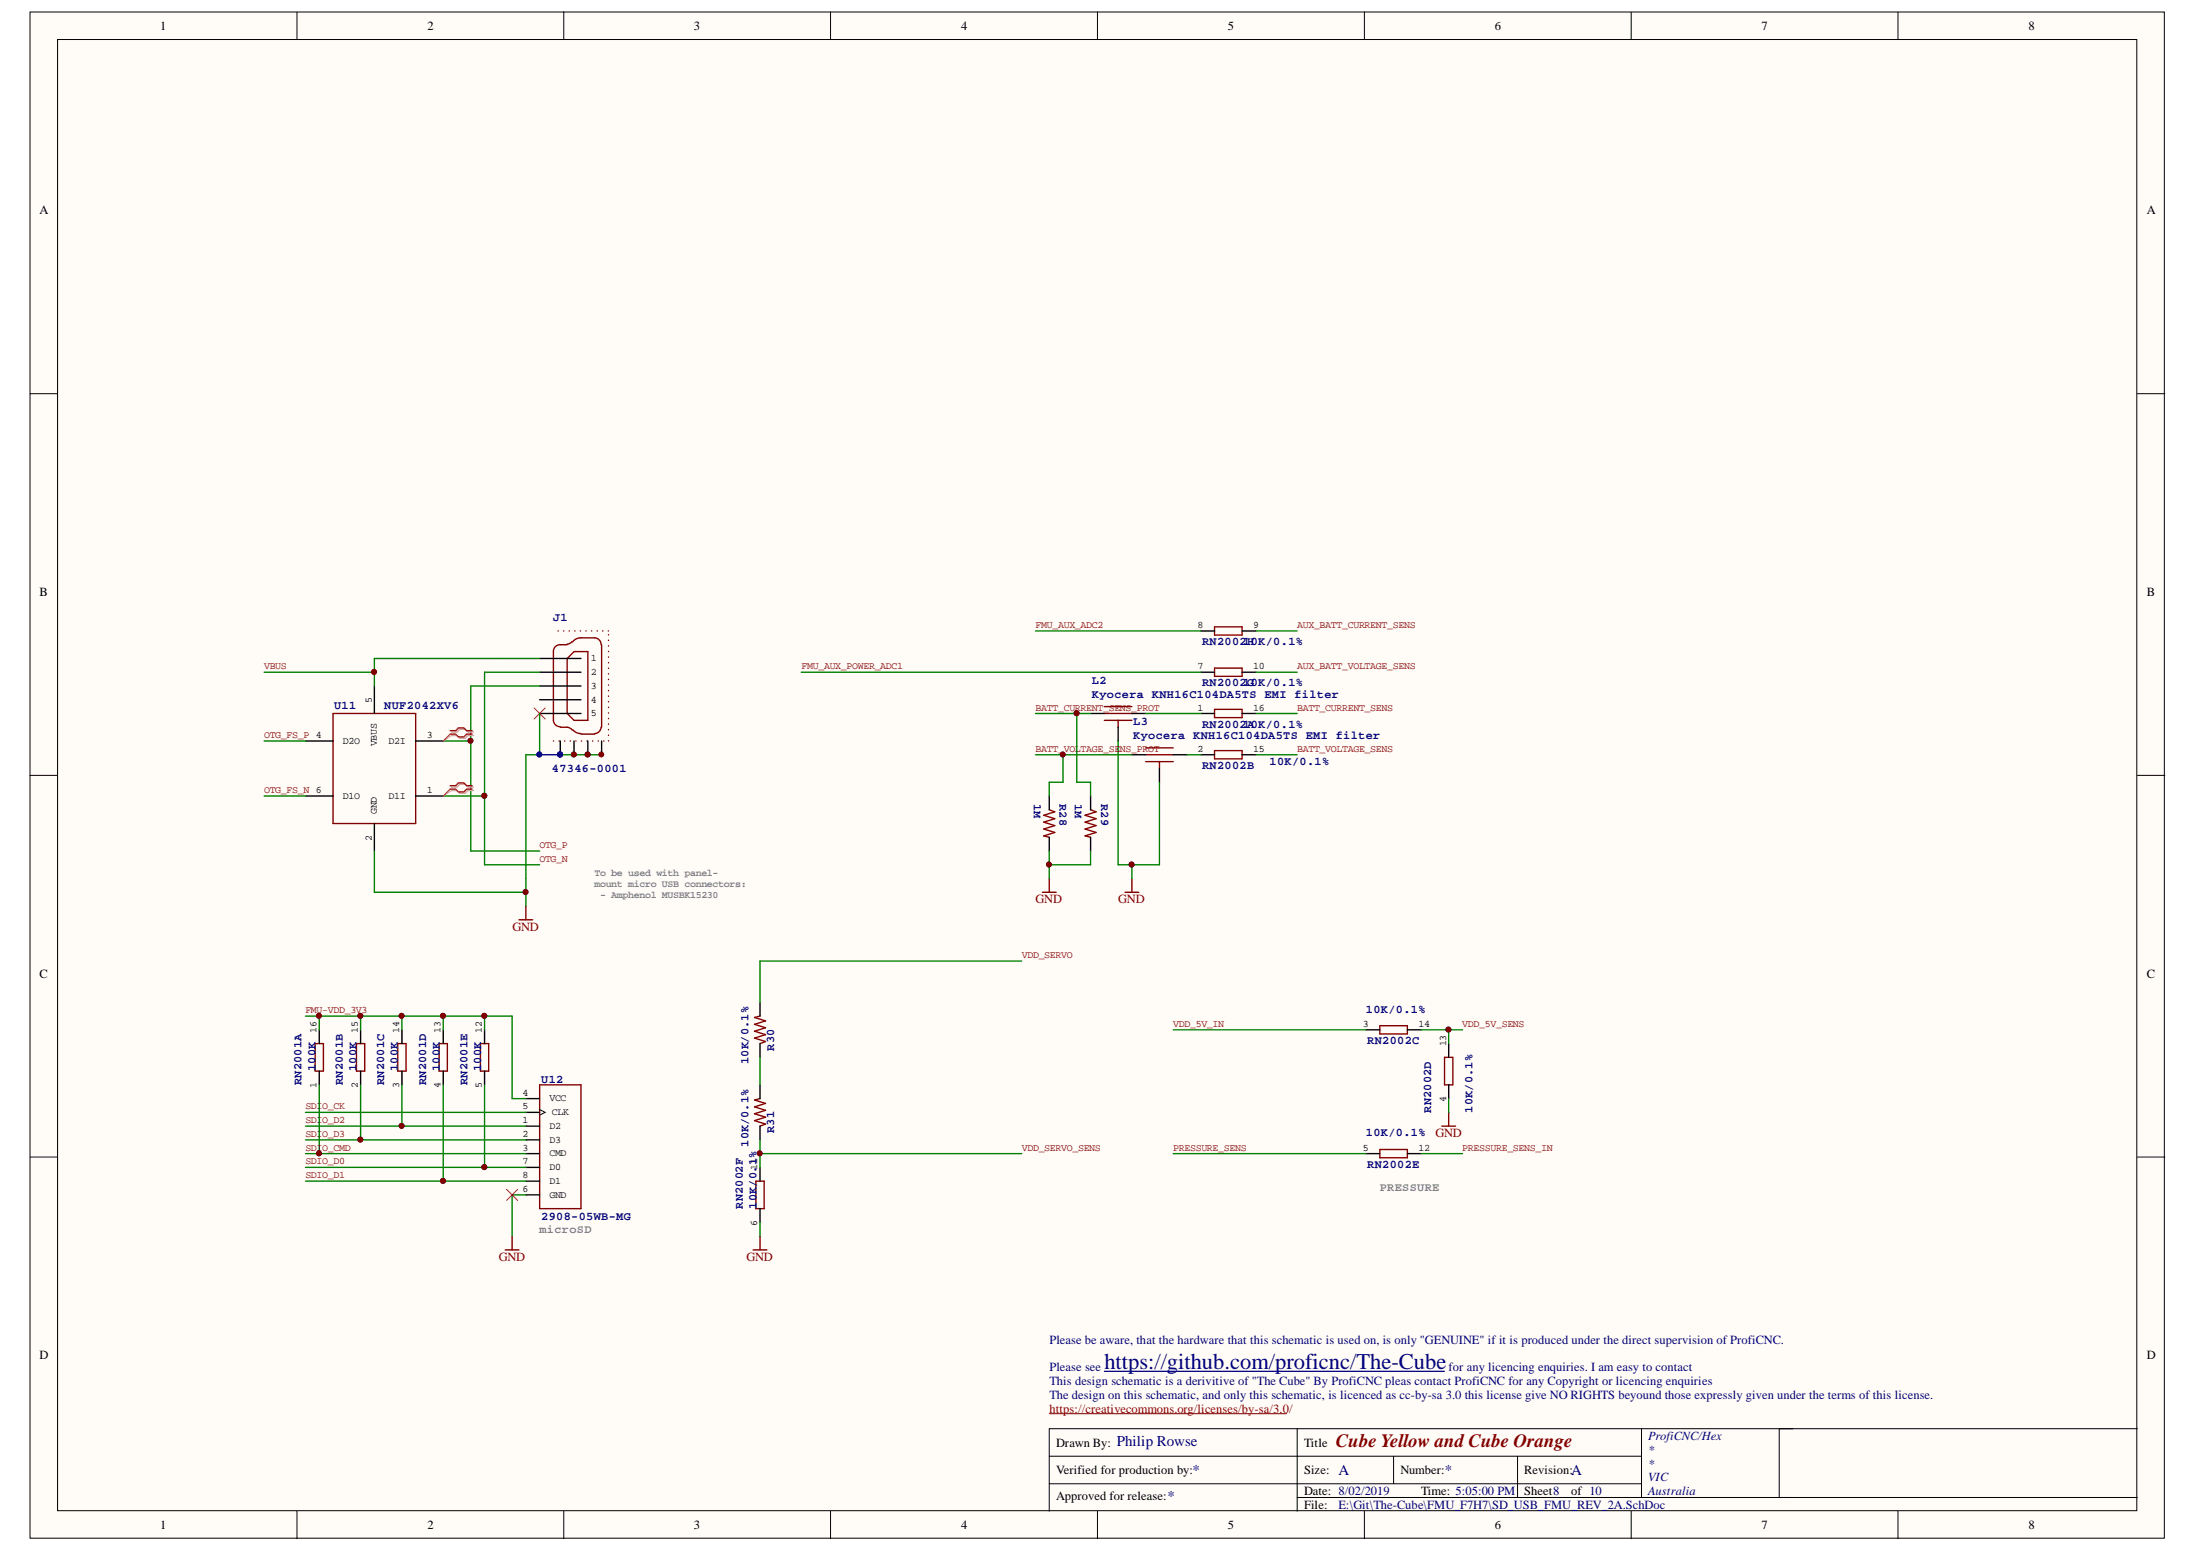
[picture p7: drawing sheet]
<svg xmlns="http://www.w3.org/2000/svg" width="297mm" height="210mm" viewBox="0 0 297 210" stroke-linecap="round" stroke-linejoin="round" font-family="sans-serif">
<defs><g id="words">
<text font-size="3" fill="#000080" x="149.3" y="185.1">https://github.com/proficnc/The-Cube</text>
<text font-size="2.5" fill="#800000" x="180.6" y="195.7">Cube Yellow and Cube Orange</text>
<g font-size="2" fill="#000080">
<text x="151" y="195.6">Philip Rowse</text>
<text x="157.9" y="203">*</text>
<text x="161.2" y="199.5">*</text>
<text x="181" y="199.5">A</text>
<text x="195.3" y="199.5">*</text>
<text x="212.4" y="199.5">A</text>
</g>
<g font-size="1.7">
<text x="21.7" y="4.1">1</text>
<text x="57.8" y="4.1">2</text>
<text x="93.8" y="4.1">3</text>
<text x="129.9" y="4.1">4</text>
<text x="166" y="4.1">5</text>
<text x="202.1" y="4.1">6</text>
<text x="238.1" y="4.1">7</text>
<text x="274.3" y="4.1">8</text>
<text x="5.3" y="28.9">A</text>
<text x="290.3" y="28.9">A</text>
<text x="5.3" y="80.6">B</text>
<text x="290.3" y="80.6">B</text>
<text x="5.3" y="132.2">C</text>
<text x="290.3" y="132.2">C</text>
<text x="5.3" y="183.8">D</text>
<text x="290.3" y="183.8">D</text>
<text x="142.8" y="195.7">Drawn By:</text>
<text x="176.3" y="195.7">Title</text>
<text x="142.8" y="199.4">Verified for production by:</text>
<text x="142.8" y="202.9">Approved for release:</text>
<text x="176.3" y="199.4">Size:</text>
<text x="176.3" y="202.2">Date: 8/02/2019</text>
<text x="189.3" y="199.4">Number:</text>
<text x="192.1" y="202.2">Time: 5:05:00 PM</text>
<text x="206.1" y="199.4">Revision:</text>
<text x="206.1" y="202.2">Sheet8</text>
<text x="212.4" y="202.2">of 10</text>
<text x="21.7" y="206.8">1</text>
<text x="57.8" y="206.8">2</text>
<text x="93.8" y="206.8">3</text>
<text x="129.9" y="206.8">4</text>
<text x="166" y="206.8">5</text>
<text x="176.3" y="204.1">File:</text>
<text x="202.1" y="206.8">6</text>
<text x="238.1" y="206.8">7</text>
<text x="274.3" y="206.8">8</text>
</g>
<g font-size="1.7" fill="#800000">
<text x="69.3" y="125.9">GND</text>
<text x="140" y="122.1">GND</text>
<text x="151.2" y="122.1">GND</text>
<text x="194.1" y="153.8">GND</text>
<text x="67.4" y="170.6">GND</text>
<text x="100.9" y="170.6">GND</text>
</g>
<g font-size="1.7" fill="#000080">
<text x="141.9" y="181.7">Please be aware, that the hardware that this schematic is used on, is only &quot;GENUINE&quot; if it is produced under the direct supervision of ProfiCNC.</text>
<text x="141.9" y="185.5">Please see</text>
<text x="195.8" y="185.5">for any licencing enquiries. I am easy to contact</text>
<text x="141.9" y="189.2">The design on this schematic, and only this schematic, is licenced as cc-by-sa 3.0 this license give NO RIGHTS beyound those expressly given under the terms of this license.</text>
<text x="141.9" y="187.3">This design schematic is a derivitive of &quot;The Cube&quot; By ProfiCNC pleas contact ProfiCNC for any Copyright or licencing enquiries</text>
<text x="222.8" y="194.8">ProfiCNC/Hex</text>
<text x="222.8" y="196.6">*</text>
<text x="222.8" y="198.5">*</text>
<text x="222.8" y="200.3">VIC</text>
<text x="222.8" y="202.2">Australia</text>
<text x="181" y="204.1">E:\Git\The-Cube\FMU_F7H7\SD_USB_FMU_REV_2A.SchDoc</text>
</g>
<text font-size="1.7" fill="#980000" x="141.9" y="191">https://creativecommons.org/licenses/by-sa/3.0/</text>
<g font-size="1.6" fill="#000080">
<text x="74.8" y="83.9">J1</text>
<text x="162.5" y="87.2">RN20021H0K/0.1%</text>
<text x="45.2" y="95.9">U11</text>
<text x="51.9" y="95.9">NUF2042XV6</text>
<text x="147.6" y="92.5">L2</text>
<text x="147.6" y="94.3">Kyocera KNH16C104DA5TS EMI filter</text>
<text x="162.5" y="92.8">RN20021G0K/0.1%</text>
<text x="153.2" y="98.1">L3</text>
<text x="153.2" y="99.9">Kyocera KNH16C104DA5TS EMI filter</text>
<text x="162.5" y="98.4">RN20021A0K/0.1%</text>
<text x="74.6" y="104.4">47346-0001</text>
<text x="162.5" y="104">RN2002B</text>
<text x="171.7" y="103.5">10K/0.1%</text>
<text x="139.8" y="108.8" transform="rotate(90 139.8 108.8)">1M</text>
<text x="143.2" y="108.8" transform="rotate(90 143.2 108.8)">R28</text>
<text x="145.3" y="108.8" transform="rotate(90 145.3 108.8)">1M</text>
<text x="148.9" y="108.8" transform="rotate(90 148.9 108.8)">R29</text>
<text x="184.7" y="136.9">10K/0.1%</text>
<text x="101.2" y="144" transform="rotate(-90 101.2 144)">10K/0.1%</text>
<text x="104.6" y="142.1" transform="rotate(-90 104.6 142.1)">R30</text>
<text x="184.8" y="141.2">RN2002C</text>
<text x="40.8" y="146.7" transform="rotate(-90 40.8 146.7)">RN2001A</text>
<text x="42.6" y="144.9" transform="rotate(-90 42.6 144.9)">100K</text>
<text x="46.4" y="146.7" transform="rotate(-90 46.4 146.7)">RN2001B</text>
<text x="48.2" y="144.9" transform="rotate(-90 48.2 144.9)">100K</text>
<text x="51.9" y="146.7" transform="rotate(-90 51.9 146.7)">RN2001C</text>
<text x="53.8" y="144.9" transform="rotate(-90 53.8 144.9)">100K</text>
<text x="57.6" y="146.7" transform="rotate(-90 57.6 146.7)">RN2001D</text>
<text x="59.5" y="144.9" transform="rotate(-90 59.5 144.9)">100K</text>
<text x="63.2" y="146.7" transform="rotate(-90 63.2 146.7)">RN2001E</text>
<text x="65.1" y="144.9" transform="rotate(-90 65.1 144.9)">100K</text>
<text x="73.2" y="146.4">U12</text>
<text x="101.2" y="155.1" transform="rotate(-90 101.2 155.1)">10K/0.1%</text>
<text x="104.6" y="153.3" transform="rotate(-90 104.6 153.3)">R31</text>
<text x="184.7" y="153.7">10K/0.1%</text>
<text x="193.5" y="150.5" transform="rotate(-90 193.5 150.5)">RN2002D</text>
<text x="199.1" y="150.5" transform="rotate(-90 199.1 150.5)">10K/0.1%</text>
<text x="184.8" y="158">RN2002E</text>
<text x="73.2" y="165">2908-05WB-MG</text>
<text x="100.4" y="163.5" transform="rotate(-90 100.4 163.5)">RN2002F</text>
<text x="102.3" y="163.5" transform="rotate(-90 102.3 163.5)">10K/0.1%</text>
</g>
<g font-size="1.6" fill="#808080">
<text x="186.5" y="161.1">PRESSURE</text>
<text x="72.9" y="166.7">microSD</text>
</g>
<g font-size="1.4">
<text x="79.9" y="89.4">1</text>
<text x="161.9" y="85">8</text>
<text x="169.5" y="85">9</text>
<text x="50.3" y="95" transform="rotate(-90 50.3 95)">5</text>
<text x="79.9" y="91.3">2</text>
<text x="79.9" y="93.2">3</text>
<text x="79.9" y="95">4</text>
<text x="161.9" y="90.5">7</text>
<text x="169.5" y="90.5">10</text>
<text x="46.4" y="100.6">D2O</text>
<text x="50.9" y="100.9" transform="rotate(-90 50.9 100.9)">VBUS</text>
<text x="52.5" y="100.6">D2I</text>
<text x="57.7" y="99.8">3</text>
<text x="79.9" y="96.9">5</text>
<text x="161.9" y="96.1">1</text>
<text x="161.9" y="101.7">2</text>
<text x="169.5" y="96.1">16</text>
<text x="169.5" y="101.7">15</text>
<text x="57.7" y="107.3">1</text>
<text x="46.4" y="108">D1O</text>
<text x="50.3" y="113.7" transform="rotate(-90 50.3 113.7)">2</text>
<text x="50.9" y="110.1" transform="rotate(-90 50.9 110.1)">GND</text>
<text x="52.5" y="108">D1I</text>
<text x="42.8" y="139.6" transform="rotate(-90 42.8 139.6)">16</text>
<text x="48.4" y="139.6" transform="rotate(-90 48.4 139.6)">15</text>
<text x="54" y="139.6" transform="rotate(-90 54 139.6)">14</text>
<text x="59.6" y="139.6" transform="rotate(-90 59.6 139.6)">13</text>
<text x="65.1" y="139.6" transform="rotate(-90 65.1 139.6)">12</text>
<text x="184.3" y="138.9">3</text>
<text x="191.8" y="138.9">14</text>
<text x="195.5" y="141.5" transform="rotate(-90 195.5 141.5)">13</text>
<text x="42.8" y="147.2" transform="rotate(-90 42.8 147.2)">1</text>
<text x="48.4" y="147.2" transform="rotate(-90 48.4 147.2)">2</text>
<text x="54" y="147.2" transform="rotate(-90 54 147.2)">3</text>
<text x="59.6" y="147.2" transform="rotate(-90 59.6 147.2)">4</text>
<text x="65.1" y="147.2" transform="rotate(-90 65.1 147.2)">5</text>
<text x="70.6" y="148.2">4</text>
<text x="74.3" y="148.9">VCC</text>
<text x="195.5" y="149" transform="rotate(-90 195.5 149)">4</text>
<text x="70.6" y="150">5</text>
<text x="70.6" y="155.6">3</text>
<text x="70.6" y="151.9">1</text>
<text x="70.6" y="153.8">2</text>
<text x="74.3" y="152.7">D2</text>
<text x="74.3" y="154.5">D3</text>
<text x="74.6" y="150.8">CLK</text>
<text x="184.3" y="155.6">5</text>
<text x="191.8" y="155.6">12</text>
<text x="70.6" y="157.5">7</text>
<text x="70.6" y="159.3">8</text>
<text x="70.6" y="161.2">6</text>
<text x="74.3" y="156.4">CMD</text>
<text x="74.3" y="158.2">D0</text>
<text x="74.3" y="160.1">D1</text>
<text x="74.3" y="162">GND</text>
<text x="102.4" y="158.2" transform="rotate(-90 102.4 158.2)">11</text>
<text x="102.4" y="165.8" transform="rotate(-90 102.4 165.8)">6</text>
</g>
<g font-size="1.4" fill="#800000">
<text x="140" y="85">FMU_AUX_ADC2</text>
<text x="175.4" y="85">AUX_BATT_CURRENT_SENS</text>
<text x="35.7" y="90.5">VBUS</text>
<text x="108.4" y="90.5">FMU_AUX_POWER_ADC1</text>
<text x="175.4" y="90.5">AUX_BATT_VOLTAGE_SENS</text>
<text x="35.7" y="99.8">OTG_FS_P 4</text>
<text x="140" y="101.7">BATT_VOLTAGE_SE</text>
<text x="140" y="96.1">BATT_CURRENT_SENS_PROT</text>
<text x="151.4" y="101.7">NS_PROT</text>
<text x="175.4" y="101.7">BATT_VOLTAGE_SENS</text>
<text x="175.4" y="96.1">BATT_CURRENT_SENS</text>
<text x="35.7" y="107.3">OTG_FS_N 6</text>
<text x="72.9" y="116.6">OTG_N</text>
<text x="72.9" y="114.7">OTG_P</text>
<text x="138.2" y="129.6">VDD_SERVO</text>
<text x="41.3" y="137">FMU-VDD_3V3</text>
<text x="158.6" y="138.9">VDD_5V_IN</text>
<text x="197.7" y="138.9">VDD_5V_SENS</text>
<text x="41.3" y="151.9">SDIO_D2</text>
<text x="41.3" y="153.8">SDIO_D3</text>
<text x="41.3" y="150">SDIO_CK</text>
<text x="41.3" y="155.6">SDIO_CMD</text>
<text x="138.2" y="155.6">VDD_SERVO_SENS</text>
<text x="158.6" y="155.6">PRESSURE_SENS</text>
<text x="197.7" y="155.6">PRESSURE_SENS_IN</text>
<text x="41.3" y="157.5">SDIO_D0</text>
<text x="41.3" y="159.3">SDIO_D1</text>
</g>
<g font-size="1.4" fill="#808080">
<text x="80.4" y="118.4">To be used with panel-</text>
<text x="80.4" y="119.9">mount micro USB connectors:</text>
<text x="81.1" y="121.4">- Amphenol MUSBK15230</text>
</g>
</g></defs>
<g fill="#fffcf8" stroke="#000" stroke-width=".14">
<path d="M4.1 1.6h288.5v206.4h-288.5z"/>
<path d="M7.8 5.3h281.1v199h-281.1z"/>
</g>
<g fill="none" stroke="#000" stroke-width=".14">
<path d="M40.1 1.6v3.7M76.2 1.6v3.7M112.3 1.6v3.7M148.4 1.6v3.7M184.5 1.6v3.7M220.5 1.6v3.7M256.6 1.6v3.7M4.1 53.2h3.7M289 53.2h3.7M4.1 104.9h3.7M289 104.9h3.7M4.1 156.5h3.7"/>
<path d="M73 150.1l.7 .3-.7 .4M289 156.5h3.7M141.9 196.9h80M175.4 193.2h-33.5v11.2M188.4 196.9v3.8M205.2 196.9v5.6M221.9 193.2v9.3M242.4 193.2h-67v11.2M289 193.2h-48.4v9.3M40.1 204.4v3.7M76.2 204.4v3.7M112.3 204.4v3.7"/>
<path d="M141.9 200.7h80M148.4 204.4v3.7M175.4 202.5h113.6M184.5 204.4v3.7M220.5 204.4v3.7M256.6 204.4v3.7"/>
</g>
<g fill="#000080" stroke="#000080" stroke-width=".14">
<circle cx="43.1" cy="156" r=".33"/>
<circle cx="43.1" cy="137.4" r=".33"/>
<circle cx="48.7" cy="154.1" r=".34"/>
<circle cx="48.7" cy="137.4" r=".34"/>
<circle cx="50.6" cy="90.9" r=".33"/>
<circle cx="54.3" cy="152.3" r=".33"/>
<circle cx="54.3" cy="137.4" r=".33"/>
<circle cx="59.9" cy="159.7" r=".34"/>
<circle cx="59.9" cy="137.4" r=".34"/>
<circle cx="63.6" cy="100.2" r=".33"/>
<circle cx="65.5" cy="157.8" r=".34"/>
<circle cx="65.5" cy="137.4" r=".34"/>
<circle cx="65.5" cy="107.6" r=".34"/>
<circle cx="71" cy="120.6" r=".33"/>
<circle cx="77.6" cy="102" r=".34"/>
<circle cx="79.4" cy="102" r=".34"/>
<circle cx="102.7" cy="156" r=".33"/>
<circle cx="141.8" cy="116.9" r=".33"/>
<circle cx="143.7" cy="102" r=".33"/>
<circle cx="145.5" cy="96.5" r=".34"/>
<circle cx="153" cy="116.9" r=".33"/>
<circle cx="195.8" cy="139.2" r=".34"/>
<circle cx="75.7" cy="102" r=".34"/>
<circle cx="72.9" cy="102" r=".33"/>
</g>
<g fill="none" stroke="#800000" stroke-width=".19">
<path d="M45 96.5h11.2v14.9h-11.2zM75.8 98.4h1.2l.4 .4M76.7 87.2h-.9a.89 .89 0 0 0-1 .9v9.3a.88 .88 0 0 0 1 .9M76.7 89.1l.9-1h1.9v9.3h-1.9l-.9-.9zM77.3 86.8l-.1 .1-.5 .2M77.4 86.8a1.36 1.36 0 0 1 1.1-.5h1.9a.89 .89 0 0 1 .9 .9M77.5 98.7a1.36 1.36 0 0 0 1 .5M78.5 99.3h1.9M81.3 98.4a.89 .89 0 0 1-.9 .8M81.3 87.2v11.2M149.3 97.4h3.7M149.3 96.5h3.7"/>
<path d="M149.3 95.6h3.7M151.2 97.4v1M164.2 95.9h3.7v1.2h-3.7zM164.2 84.8h3.7v1.1h-3.7zM164.2 90.4h3.7v1.1h-3.7zM141.9 109.5l.7 .3-1.5 .5 1.5 .4-1.5 .5 1.5 .5-1.5 .4 1.5 .5-1.5 .5 .8 .1M141.9 118.8v1.9M147.4 109.5l.8 .3-1.5 .5 1.5 .4-1.5 .5 1.5 .5-1.5 .4 1.5 .5-1.5 .5 .7 .1M153 118.8v1.9M154.9 103h3.7M154.9 101.1h3.7M154.9 102.1h3.7"/>
<path d="M156.8 103v.9M164.2 101.5h3.7v1.1h-3.7zM70.2 124.4h1.8M71.1 122.5v1.9M102.8 137.4l-.8 .2 1.5 .5-1.5 .4 1.5 .5-1.5 .5 1.5 .4-1.5 .5 1.5 .5-.7 .2M140.9 120.7h1.9M152.1 120.7h1.9M186.6 138.7h3.7v1.1h-3.7zM42.6 141.1h1.1v3.8h-1.1zM48.2 141.1h1.1v3.8h-1.1zM53.8 141.1h1.1v3.8h-1.1zM59.4 141.1h1.1v3.8h-1.1z"/>
<path d="M65 141.1h1.1v3.8h-1.1zM73 146.7h5.5v16.8h-5.5zM102.2 159.7h1.1v3.8h-1.1zM102.8 148.6l-.8 .2 1.5 .4-1.5 .5 1.5 .5-1.5 .4 1.5 .5-1.5 .5 1.5 .4-.7 .3M186.6 155.5h3.7v1.1h-3.7zM194.9 152.3h1.9M195.3 143h1.1v3.7h-1.1zM195.9 150.4v1.9M68.3 169h1.9M69.2 167.2v1.8M101.8 169h1.9M102.8 167.2v1.8"/>
</g>
<path d="M82.3 85.3h-7.5M74.8 100.2h7.5M82.3 100.2v-14.9" fill="none" stroke="#800000" stroke-width=".19" stroke-dasharray="0 .7"/>
<g fill="none" stroke="#000" stroke-width=".19">
<path d="M50.6 92.8v3.7M73 89.1h5.5M73 90.9h5.5M73 92.8h5.5M73 94.6h5.5M73 96.5h5.5M147.4 96.5h1.9M151.2 98.4v1.8M153 96.5h1.9M162.3 90.9h1.9M162.3 96.5h1.9M162.3 85.3h1.9"/>
<path d="M167.9 90.9h1.9M167.9 96.5h1.9M167.9 85.3h1.9M41.3 107.7h3.7M41.3 100.2h3.7M50.6 111.4v3.7M56.2 107.7h3.7M56.2 100.2h3.7M75.8 100.2v1.9M77.6 100.2v1.9M79.5 100.2v1.9M81.3 100.2v1.9"/>
<path d="M141.9 107.7v1.8M141.9 113.2v1.9M147.4 107.7v1.8M147.4 113.2v1.9M153 102.1h1.9M156.8 103.9v1.9M158.6 102.1h1.9M162.3 102.1h1.9M167.9 102.1h1.9M43.2 139.3v1.8M48.8 139.3v1.8M54.3 139.3v1.8"/>
<path d="M59.9 139.3v1.8M65.5 139.3v1.8M102.8 135.6v1.8M184.7 139.3h1.9M190.3 139.3h1.8M43.2 144.9v1.8M48.8 144.9v1.8M54.3 144.9v1.8M59.9 144.9v1.8M65.5 144.9v1.8M71.1 150.4h1.9M71.1 156h1.9"/>
<path d="M71.1 157.9h1.9M71.1 159.7h1.9M71.1 152.3h1.9M71.1 154.2h1.9M71.1 148.6h1.9M102.8 141.1v1.9M102.8 146.7v1.9M102.8 152.3v1.9M102.8 157.9v1.8M184.7 156h1.9M190.3 156h1.8M195.9 141.1v1.9"/>
<path d="M195.9 146.7v1.9M71.1 161.6h1.9M102.8 163.5v1.8"/>
</g>
<g fill="none" stroke="#008000" stroke-width=".19">
<path d="M35.7 90.9h14.9M73 96.5v5.6h-1.9v20.4M73 89.1h-22.4v3.7M73 90.9h-7.5v26.1h7.5M73 92.8h-9.3v22.3h9.3M108.3 90.9h54M140 96.5h7.4M140 85.3h22.3M145.6 96.5v9.3h1.8v1.9M154.9 96.5h7.4M169.8 90.9h5.6M169.8 96.5h5.6"/>
<path d="M169.8 85.3h5.6M35.7 107.7h5.6M35.7 100.2h5.6M50.6 115.1v5.6h20.5M59.9 107.7h5.6M59.9 100.2h3.8M75.8 102.1h5.5M140 102.1h13M141.9 115.1v3.7M143.7 102.1v3.7h-1.8v1.9M147.4 115.1v1.9h-5.5M151.2 100.2v16.8h5.6v-11.2"/>
<path d="M153 117v1.8M160.5 102.1h1.8M169.8 102.1h5.6M41.3 137.4h27.9v11.2h1.9M43.2 137.4v1.9M48.8 137.4v1.9M54.3 137.4v1.9M59.9 137.4v1.9M65.5 137.4v1.9M138.1 130h-35.3v5.6M158.6 139.3h26.1M192.1 139.3h5.6"/>
<path d="M195.9 139.3v1.8M41.3 157.9h29.8M41.3 159.7h29.8M41.3 152.3h29.8M41.3 154.2h29.8M41.3 150.4h29.8M41.3 156h29.8M43.2 146.7v9.3M48.8 146.7v7.5M54.3 146.7v5.6M59.9 146.7v13M65.5 146.7v11.2"/>
<path d="M102.8 143v3.7M102.8 154.2v3.7M102.8 156h35.3M158.6 156h26.1M192.1 156h5.6M195.9 148.6v1.8M71.1 161.6h-1.9v5.6M102.8 165.3v1.9"/>
</g>
<g fill="#800000" stroke="#800000" stroke-width=".14">
<circle cx="50.6" cy="90.9" r=".33"/>
<circle cx="71" cy="120.6" r=".33"/>
<circle cx="153" cy="116.9" r=".33"/>
<circle cx="141.8" cy="116.9" r=".33"/>
<circle cx="48.7" cy="137.4" r=".34"/>
<circle cx="54.3" cy="137.4" r=".33"/>
<circle cx="59.9" cy="137.4" r=".34"/>
<circle cx="65.5" cy="137.4" r=".34"/>
<circle cx="43.1" cy="137.4" r=".33"/>
<circle cx="65.5" cy="107.6" r=".34"/>
<circle cx="63.6" cy="100.2" r=".33"/>
<circle cx="65.5" cy="157.8" r=".34"/>
<circle cx="59.9" cy="159.7" r=".34"/>
<circle cx="54.3" cy="152.3" r=".33"/>
<circle cx="48.7" cy="154.1" r=".34"/>
<circle cx="43.1" cy="156" r=".33"/>
<circle cx="143.7" cy="102" r=".33"/>
<circle cx="145.5" cy="96.5" r=".34"/>
<circle cx="195.8" cy="139.2" r=".34"/>
<circle cx="79.4" cy="102" r=".34"/>
<circle cx="77.6" cy="102" r=".34"/>
<circle cx="81.3" cy="102" r=".33"/>
<circle cx="102.7" cy="156" r=".33"/>
</g>
<path d="M60.9 99.3l-1 .9M72.2 95.8l1.5 1.4M73.7 95.8l-1.5 1.4M60.9 106.7l-1 1M68.5 160.9l1.5 1.4M70 160.9l-1.5 1.4" fill="none" stroke="#f00" stroke-width=".14"/>
<path d="M61 99h.8l.4-.4h.7l.4 .4h.7M61 99.5h.8l.4 .3h.7l.4-.3h.7M61 106.4h.8l.4-.3h.7l.4 .3h.7M61 106.9h.8l.4 .4h.7l.4-.4h.7" fill="none" stroke="#d0a19e" stroke-width=".19"/>
<path d="M61 99.5l-1.1 .7M61 106.9l-1.1 .8" fill="none" stroke="#d0a19e" stroke-width=".14"/>
<path d="M60.9 98.8h.7l.4-.4h.7l.4 .4h.7M60.9 99.3h.7l.4 .4h.7l.4-.4h.7M60.9 106.3h.7l.4-.4h.7l.4 .4h.7M60.9 106.7h.7l.4 .4h.7l.4-.4h.7" fill="none" stroke="#f00" stroke-width=".19"/>
<path d="M73 102.1h2.8" fill="none" stroke="#000080" stroke-width=".19"/>
<path d="M141.9 191.2h32.1" fill="none" stroke="#980000" stroke-width=".14"/>
<path d="M149.3 185.5h46" fill="none" stroke="#000080" stroke-width=".17"/>
<use href="#words"/>
</svg>
